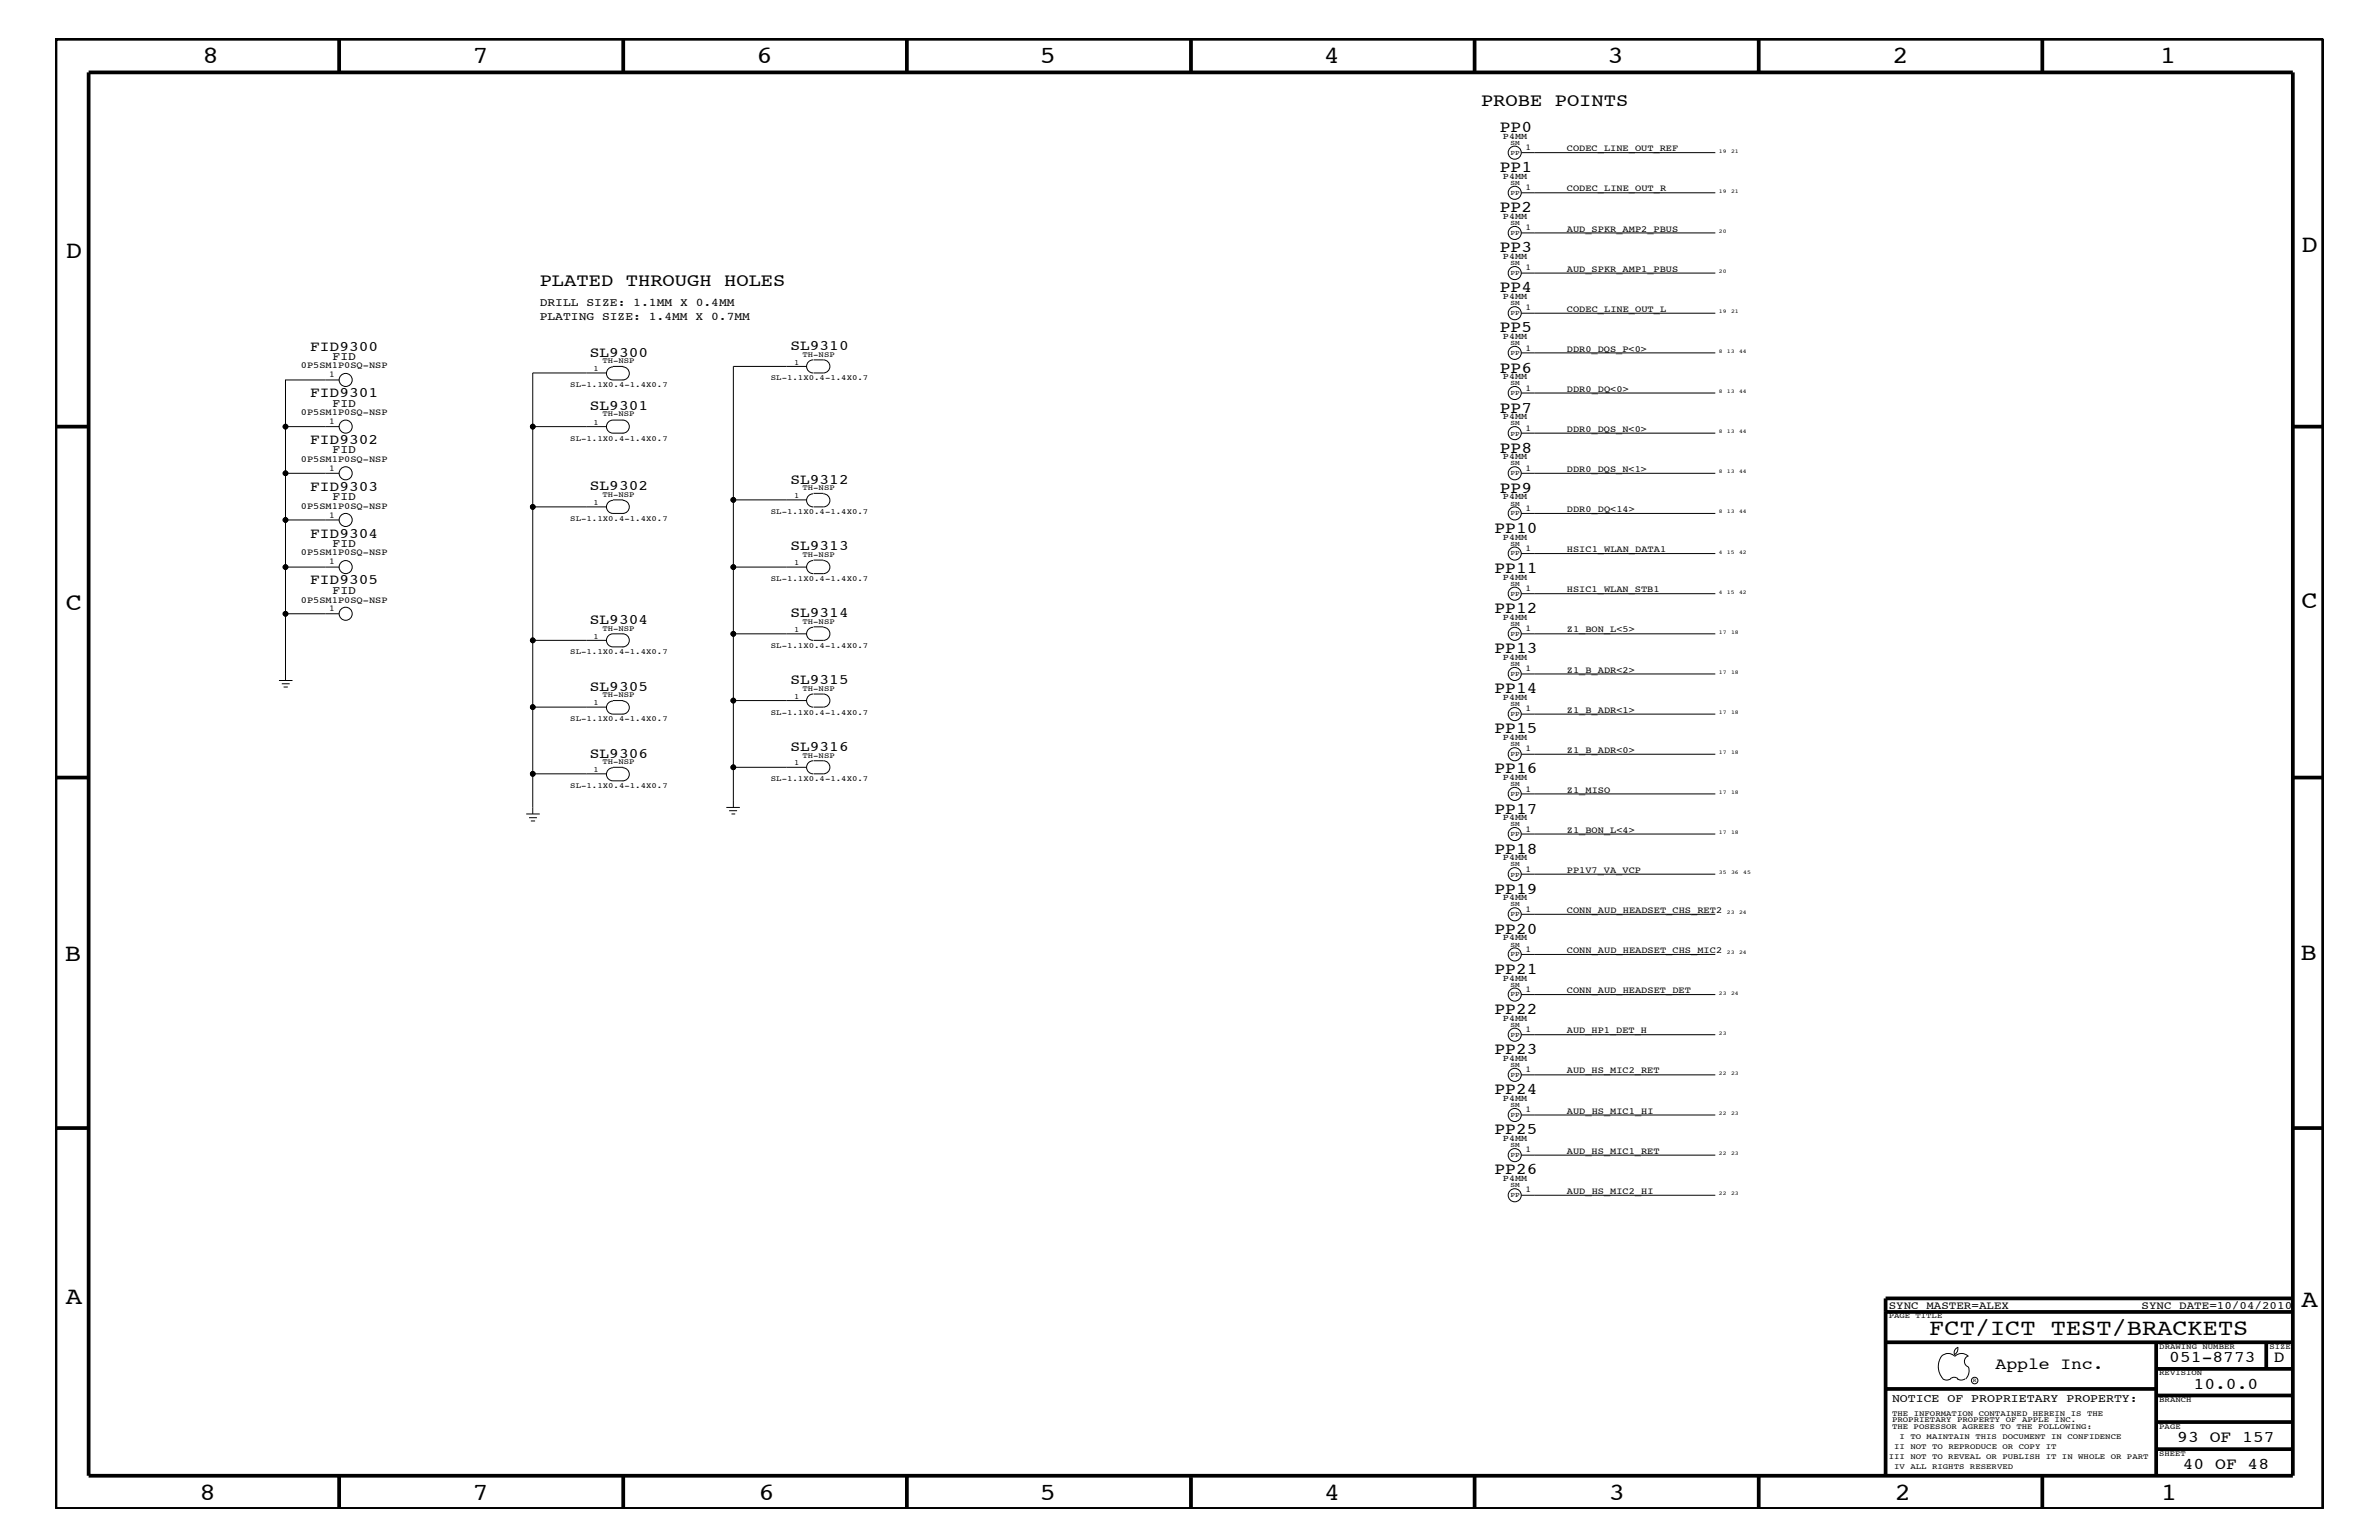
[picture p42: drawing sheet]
<svg xmlns="http://www.w3.org/2000/svg" width="432mm" height="279mm" viewBox="0 0 432 279" stroke-linecap="round" stroke-linejoin="round" font-family="sans-serif">
<defs><g id="words">
<g font-size="4.5">
<text x="36.7" y="11.5">8</text>
<text x="85.8" y="11.5">7</text>
<text x="137.3" y="11.5">6</text>
<text x="188.7" y="11.5">5</text>
<text x="240.3" y="11.5">4</text>
<text x="291.8" y="11.5">3</text>
<text x="343.5" y="11.5">2</text>
<text x="392" y="11.5">1</text>
<text x="11.9" y="46.8">D</text>
<text x="417.7" y="45.7">D</text>
<text x="11.9" y="110.6">C</text>
<text x="417.7" y="110.4">C</text>
<text x="11.8" y="174.3">B</text>
<text x="417.6" y="174.2">B</text>
<text x="11.9" y="236.7">A</text>
<text x="417.7" y="237.1">A</text>
<text x="36.2" y="272.1">8</text>
<text x="85.8" y="272.1">7</text>
<text x="137.7" y="272.1">6</text>
<text x="188.7" y="272.1">5</text>
<text x="240.4" y="272.1">4</text>
<text x="292" y="272.1">3</text>
<text x="343.9" y="272.1">2</text>
<text x="392.2" y="272.1">1</text>
</g>
<text font-size="4.1" x="350.2" y="242.3">FCT/ICT TEST/BRACKETS</text>
<g font-size="3.3">
<text x="268.8" y="19.2">PROBE POINTS</text>
<text x="98" y="51.9">PLATED THROUGH HOLES</text>
</g>
<g font-size="3">
<text x="272.2" y="24">PP0</text>
<text x="272.2" y="31.2">PP1</text>
<text x="272.2" y="38.5">PP2</text>
<text x="272.2" y="45.7">PP3</text>
<text x="272.2" y="53">PP4</text>
<text x="272.2" y="60.3">PP5</text>
<text x="272.2" y="67.6">PP6</text>
<text x="272.2" y="74.9">PP7</text>
<text x="272.2" y="82.2">PP8</text>
<text x="272.2" y="89.4">PP9</text>
<text x="271.3" y="96.7">PP10</text>
<text x="271.3" y="104">PP11</text>
<text x="271.3" y="111.2">PP12</text>
<text x="271.3" y="118.5">PP13</text>
<text x="271.3" y="125.8">PP14</text>
<text x="271.3" y="133">PP15</text>
<text x="271.3" y="140.3">PP16</text>
<text x="271.3" y="147.6">PP17</text>
<text x="271.3" y="154.9">PP18</text>
<text x="271.3" y="162.2">PP19</text>
<text x="271.3" y="169.4">PP20</text>
<text x="271.3" y="176.7">PP21</text>
<text x="271.3" y="184">PP22</text>
<text x="271.3" y="191.2">PP23</text>
<text x="271.3" y="198.5">PP24</text>
<text x="271.3" y="205.8">PP25</text>
<text x="271.3" y="213">PP26</text>
<text x="362.2" y="248.4">Apple Inc.</text>
<text x="393.7" y="247.1">051-8773</text>
<text x="398.1" y="252">10.0.0</text>
<text x="412.7" y="247.1">D</text>
<text x="395.2" y="261.6">93 OF 157</text>
<text x="396.2" y="266.6">40 OF 48</text>
</g>
<g font-size="2.6">
<text x="56.3" y="63.6">FID9300</text>
<text x="107.1" y="64.7">SL9300</text>
<text x="143.5" y="63.4">SL9310</text>
<text x="56.3" y="72.1">FID9301</text>
<text x="107.1" y="74.4">SL9301</text>
<text x="56.3" y="80.5">FID9302</text>
<text x="56.3" y="89">FID9303</text>
<text x="107.1" y="88.9">SL9302</text>
<text x="143.5" y="87.7">SL9312</text>
<text x="56.3" y="97.6">FID9304</text>
<text x="143.5" y="99.9">SL9313</text>
<text x="56.3" y="106">FID9305</text>
<text x="107.1" y="113.1">SL9304</text>
<text x="143.5" y="112">SL9314</text>
<text x="107.1" y="125.3">SL9305</text>
<text x="143.5" y="124.1">SL9315</text>
<text x="107.1" y="137.4">SL9306</text>
<text x="143.5" y="136.2">SL9316</text>
</g>
<g font-size="2.1">
<text x="98" y="55.6">DRILL SIZE: 1.1MM X 0.4MM</text>
<text x="98" y="58">PLATING SIZE: 1.4MM X 0.7MM</text>
<text x="60.4" y="65.3">FID</text>
<text x="60.4" y="73.8">FID</text>
<text x="60.4" y="82.2">FID</text>
<text x="60.4" y="90.7">FID</text>
<text x="60.4" y="99.3">FID</text>
<text x="60.4" y="107.7">FID</text>
<text x="343.4" y="254.4">NOTICE OF PROPRIETARY PROPERTY:</text>
</g>
<g font-size="2">
<text x="342.8" y="237.4">SYNC_MASTER=ALEX</text>
<text x="388.7" y="237.4">SYNC_DATE=10/04/2010</text>
</g>
<g font-size="1.7">
<text x="284.4" y="27.5">CODEC_LINE_OUT_REF</text>
<text x="284.4" y="34.7">CODEC_LINE_OUT_R</text>
<text x="284.4" y="42">AUD_SPKR_AMP2_PBUS</text>
<text x="284.4" y="49.3">AUD_SPKR_AMP1_PBUS</text>
<text x="284.4" y="56.6">CODEC_LINE_OUT_L</text>
<text x="284.4" y="63.9">DDR0_DQS_P&lt;0&gt;</text>
<text x="54.6" y="66.8">0P5SM1P0SQ-NSP</text>
<text x="284.4" y="71.1">DDR0_DQ&lt;0&gt;</text>
<text x="54.6" y="75.4">0P5SM1P0SQ-NSP</text>
<text x="54.6" y="83.8">0P5SM1P0SQ-NSP</text>
<text x="284.4" y="78.3">DDR0_DQS_N&lt;0&gt;</text>
<text x="284.4" y="85.6">DDR0_DQS_N&lt;1&gt;</text>
<text x="54.6" y="92.3">0P5SM1P0SQ-NSP</text>
<text x="284.4" y="92.9">DDR0_DQ&lt;14&gt;</text>
<text x="54.6" y="100.8">0P5SM1P0SQ-NSP</text>
<text x="284.4" y="100.2">HSIC1_WLAN_DATA1</text>
<text x="284.4" y="107.5">HSIC1_WLAN_STB1</text>
<text x="54.6" y="109.3">0P5SM1P0SQ-NSP</text>
<text x="284.4" y="114.8">Z1_BON_L&lt;5&gt;</text>
<text x="284.4" y="122">Z1_B_ADR&lt;2&gt;</text>
<text x="284.4" y="129.3">Z1_B_ADR&lt;1&gt;</text>
<text x="284.4" y="136.6">Z1_B_ADR&lt;0&gt;</text>
<text x="284.4" y="143.9">Z1_MISO</text>
<text x="284.4" y="151.1">Z1_BON_L&lt;4&gt;</text>
<text x="284.4" y="158.4">PP1V7_VA_VCP</text>
<text x="284.4" y="165.6">CONN_AUD_HEADSET_CHS_RET2</text>
<text x="284.4" y="172.9">CONN_AUD_HEADSET_CHS_MIC2</text>
<text x="284.4" y="180.2">CONN_AUD_HEADSET_DET</text>
<text x="284.4" y="187.5">AUD_HP1_DET_H</text>
<text x="284.4" y="194.8">AUD_HS_MIC2_RET</text>
<text x="284.4" y="202">AUD_HS_MIC1_HI</text>
<text x="284.4" y="209.3">AUD_HS_MIC1_RET</text>
<text x="284.4" y="216.6">AUD_HS_MIC2_HI</text>
</g>
<g font-size="1.6">
<text x="272.8" y="25.2">P4MM</text>
<text x="276.9" y="27.2">1</text>
<text x="272.8" y="32.5">P4MM</text>
<text x="276.9" y="34.5">1</text>
<text x="272.8" y="39.7">P4MM</text>
<text x="276.9" y="41.8">1</text>
<text x="272.8" y="47">P4MM</text>
<text x="276.9" y="49.1">1</text>
<text x="272.8" y="54.2">P4MM</text>
<text x="276.9" y="56.3">1</text>
<text x="272.8" y="61.5">P4MM</text>
<text x="276.9" y="63.6">1</text>
<text x="59.8" y="68.4">1</text>
<text x="272.8" y="68.8">P4MM</text>
<text x="276.9" y="70.9">1</text>
<text x="59.8" y="76.9">1</text>
<text x="272.8" y="76.1">P4MM</text>
<text x="272.8" y="83.3">P4MM</text>
<text x="276.9" y="78.2">1</text>
<text x="59.8" y="85.4">1</text>
<text x="276.9" y="85.4">1</text>
<text x="59.8" y="93.9">1</text>
<text x="272.8" y="90.6">P4MM</text>
<text x="276.9" y="92.7">1</text>
<text x="272.8" y="97.9">P4MM</text>
<text x="276.9" y="99.9">1</text>
<text x="59.8" y="102.4">1</text>
<text x="272.8" y="105.2">P4MM</text>
<text x="276.9" y="107.2">1</text>
<text x="59.8" y="110.9">1</text>
<text x="272.8" y="112.5">P4MM</text>
<text x="272.8" y="119.7">P4MM</text>
<text x="276.9" y="114.5">1</text>
<text x="276.9" y="121.8">1</text>
<text x="272.8" y="127">P4MM</text>
<text x="276.9" y="129.1">1</text>
<text x="272.8" y="134.2">P4MM</text>
<text x="276.9" y="136.3">1</text>
<text x="272.8" y="141.5">P4MM</text>
<text x="276.9" y="143.6">1</text>
<text x="272.8" y="148.8">P4MM</text>
<text x="276.9" y="150.9">1</text>
<text x="272.8" y="156.1">P4MM</text>
<text x="276.9" y="158.2">1</text>
<text x="272.8" y="163.4">P4MM</text>
<text x="276.9" y="165.4">1</text>
<text x="272.8" y="170.6">P4MM</text>
<text x="276.9" y="172.7">1</text>
<text x="272.8" y="177.9">P4MM</text>
<text x="276.9" y="179.9">1</text>
<text x="272.8" y="185.2">P4MM</text>
<text x="276.9" y="187.2">1</text>
<text x="272.8" y="192.5">P4MM</text>
<text x="276.9" y="194.5">1</text>
<text x="272.8" y="199.8">P4MM</text>
<text x="276.9" y="201.8">1</text>
<text x="272.8" y="207">P4MM</text>
<text x="276.9" y="209.1">1</text>
<text x="272.8" y="214.2">P4MM</text>
<text x="276.9" y="216.4">1</text>
</g>
<g font-size="1.4">
<text x="109.3" y="65.9">TH-NSP</text>
<text x="145.7" y="64.7">TH-NSP</text>
<text x="103.5" y="70.2">SL-1.1X0.4-1.4X0.7</text>
<text x="107.7" y="67.3">1</text>
<text x="139.9" y="69">SL-1.1X0.4-1.4X0.7</text>
<text x="144.1" y="66.2">1</text>
<text x="107.7" y="77.1">1</text>
<text x="109.3" y="75.6">TH-NSP</text>
<text x="103.5" y="80">SL-1.1X0.4-1.4X0.7</text>
<text x="145.7" y="88.9">TH-NSP</text>
<text x="103.5" y="94.5">SL-1.1X0.4-1.4X0.7</text>
<text x="107.7" y="91.6">1</text>
<text x="109.3" y="90.1">TH-NSP</text>
<text x="139.9" y="93.3">SL-1.1X0.4-1.4X0.7</text>
<text x="144.1" y="90.4">1</text>
<text x="145.7" y="101">TH-NSP</text>
<text x="139.9" y="105.4">SL-1.1X0.4-1.4X0.7</text>
<text x="144.1" y="102.5">1</text>
<text x="145.7" y="113.1">TH-NSP</text>
<text x="103.5" y="118.7">SL-1.1X0.4-1.4X0.7</text>
<text x="107.7" y="115.9">1</text>
<text x="109.3" y="114.4">TH-NSP</text>
<text x="139.9" y="117.5">SL-1.1X0.4-1.4X0.7</text>
<text x="144.1" y="114.7">1</text>
<text x="145.7" y="125.3">TH-NSP</text>
<text x="103.5" y="130.8">SL-1.1X0.4-1.4X0.7</text>
<text x="107.7" y="128">1</text>
<text x="109.3" y="126.5">TH-NSP</text>
<text x="139.9" y="129.7">SL-1.1X0.4-1.4X0.7</text>
<text x="144.1" y="126.8">1</text>
<text x="145.7" y="137.4">TH-NSP</text>
<text x="103.5" y="143">SL-1.1X0.4-1.4X0.7</text>
<text x="107.7" y="140.1">1</text>
<text x="109.3" y="138.6">TH-NSP</text>
<text x="139.9" y="141.8">SL-1.1X0.4-1.4X0.7</text>
<text x="144.1" y="138.9">1</text>
<text x="342.8" y="239.2">PAGE TITLE</text>
<text x="391.9" y="244.7">DRAWING NUMBER</text>
<text x="411.9" y="244.7">SIZE</text>
<text x="391.9" y="249.5">REVISION</text>
<text x="343.4" y="256.8">THE INFORMATION CONTAINED HEREIN IS THE</text>
<text x="391.9" y="254.4">BRANCH</text>
<text x="343.4" y="258">PROPRIETARY PROPERTY OF APPLE INC.</text>
<text x="343.4" y="259.3">THE POSESSOR AGREES TO THE FOLLOWING:</text>
<text x="343.8" y="262.9">II NOT TO REPRODUCE OR COPY IT</text>
<text x="344.8" y="261.1">I TO MAINTAIN THIS DOCUMENT IN CONFIDENCE</text>
<text x="391.9" y="259.3">PAGE</text>
<text x="342.8" y="264.7">III NOT TO REVEAL OR PUBLISH IT IN WHOLE OR PART</text>
<text x="343.8" y="266.6">IV ALL RIGHTS RESERVED</text>
<text x="391.9" y="264.1">SHEET</text>
</g>
<g font-size="1.3">
<text x="274.2" y="28.1">PP</text>
<text x="274.2" y="26.3">SM</text>
<text x="274.2" y="35.3">PP</text>
<text x="274.2" y="33.6">SM</text>
<text x="274.2" y="40.8">SM</text>
<text x="274.2" y="42.6">PP</text>
<text x="274.2" y="49.9">PP</text>
<text x="274.2" y="48">SM</text>
<text x="274.2" y="57.2">PP</text>
<text x="274.2" y="55.3">SM</text>
<text x="274.2" y="64.5">PP</text>
<text x="274.2" y="62.6">SM</text>
<text x="274.2" y="71.7">PP</text>
<text x="274.2" y="69.9">SM</text>
<text x="274.2" y="77.2">SM</text>
<text x="274.2" y="79">PP</text>
<text x="274.2" y="86.2">PP</text>
<text x="274.2" y="84.4">SM</text>
<text x="274.2" y="93.5">PP</text>
<text x="274.2" y="91.7">SM</text>
<text x="274.2" y="100.8">PP</text>
<text x="274.2" y="99">SM</text>
<text x="274.2" y="106.3">SM</text>
<text x="274.2" y="108.1">PP</text>
<text x="274.2" y="113.6">SM</text>
<text x="274.2" y="115.3">PP</text>
<text x="274.2" y="122.6">PP</text>
<text x="274.2" y="120.8">SM</text>
<text x="274.2" y="129.9">PP</text>
<text x="274.2" y="128">SM</text>
<text x="274.2" y="137.2">PP</text>
<text x="274.2" y="135.3">SM</text>
<text x="274.2" y="142.6">SM</text>
<text x="274.2" y="144.5">PP</text>
<text x="274.2" y="149.9">SM</text>
<text x="274.2" y="151.8">PP</text>
<text x="274.2" y="159">PP</text>
<text x="274.2" y="157.2">SM</text>
<text x="274.2" y="166.2">PP</text>
<text x="274.2" y="164.5">SM</text>
<text x="274.2" y="173.5">PP</text>
<text x="274.2" y="171.7">SM</text>
<text x="274.2" y="179">SM</text>
<text x="274.2" y="180.8">PP</text>
<text x="274.2" y="188.1">PP</text>
<text x="274.2" y="186.3">SM</text>
<text x="274.2" y="195.4">PP</text>
<text x="274.2" y="193.6">SM</text>
<text x="274.2" y="202.6">PP</text>
<text x="274.2" y="200.9">SM</text>
<text x="274.2" y="209.9">PP</text>
<text x="274.2" y="208.1">SM</text>
<text x="274.2" y="215.3">SM</text>
<text x="274.2" y="217.2">PP</text>
</g>
<g font-size="1">
<text x="312" y="27.7">19</text>
<text x="314.2" y="27.7">21</text>
<text x="312" y="35">19</text>
<text x="314.2" y="35">21</text>
<text x="312" y="42.3">20</text>
<text x="312" y="49.6">20</text>
<text x="312" y="56.8">19</text>
<text x="314.2" y="56.8">21</text>
<text x="312" y="64">8</text>
<text x="313.4" y="64">13</text>
<text x="315.6" y="64">44</text>
<text x="312" y="71.3">8</text>
<text x="313.4" y="71.3">13</text>
<text x="315.6" y="71.3">44</text>
<text x="312" y="78.6">8</text>
<text x="313.4" y="78.6">13</text>
<text x="315.6" y="78.6">44</text>
<text x="312" y="85.9">8</text>
<text x="313.4" y="85.9">13</text>
<text x="315.6" y="85.9">44</text>
<text x="312" y="93.2">8</text>
<text x="313.4" y="93.2">13</text>
<text x="315.6" y="93.2">44</text>
<text x="312" y="100.4">4</text>
<text x="313.4" y="100.4">15</text>
<text x="315.6" y="100.4">42</text>
<text x="312" y="107.7">4</text>
<text x="313.4" y="107.7">15</text>
<text x="315.6" y="107.7">42</text>
<text x="312" y="115">17</text>
<text x="314.2" y="115">18</text>
<text x="312" y="122.3">17</text>
<text x="314.2" y="122.3">18</text>
<text x="312" y="129.6">17</text>
<text x="314.2" y="129.6">18</text>
<text x="312" y="136.9">17</text>
<text x="314.2" y="136.9">18</text>
<text x="312" y="144">17</text>
<text x="314.2" y="144">18</text>
<text x="312" y="151.3">17</text>
<text x="314.2" y="151.3">18</text>
<text x="312" y="158.6">35</text>
<text x="314.2" y="158.6">36</text>
<text x="316.4" y="158.6">45</text>
<text x="313.4" y="165.9">23</text>
<text x="315.6" y="165.9">24</text>
<text x="313.4" y="173.2">23</text>
<text x="315.6" y="173.2">24</text>
<text x="312" y="180.5">23</text>
<text x="314.2" y="180.5">24</text>
<text x="312" y="187.7">23</text>
<text x="312" y="195">22</text>
<text x="314.2" y="195">23</text>
<text x="312" y="202.3">22</text>
<text x="314.2" y="202.3">23</text>
<text x="312" y="209.6">22</text>
<text x="314.2" y="209.6">23</text>
<text x="312" y="216.9">22</text>
<text x="314.2" y="216.9">23</text>
<text x="358.1" y="250.7">R</text>
</g>
</g></defs>
<g fill="none" stroke="#000" stroke-width=".18">
<path d="M276.1 27.7h35.2M276.1 35h35.2M276.1 56.8h35.2M276.1 49.5h35.2M276.1 42.3h35.2M51.8 77.4v8.5M61.6 68.9h-9.8v8.5h9.8M96.7 77.4h13.4M110.1 67.7h-13.4v80M111.3 66.6a1.19 1.19 0 0 0-1.2 1.1 1.19 1.19 0 0 0 1.2 1.2h1.8M111.3 66.5h1.8M113 66.6a1.19 1.19 0 0 1 1.2 1.1 1.19 1.19 0 0 1-1.2 1.2"/>
<path d="M113 76.2a1.19 1.19 0 0 1 1.2 1.2 1.19 1.19 0 0 1-1.2 1.2M113.1 76.2h-1.8a1.19 1.19 0 0 0-1.2 1.2 1.19 1.19 0 0 0 1.2 1.2h1.8M146.4 66.5h-13.3v80M147.6 65.3a1.19 1.19 0 0 0-1.2 1.2 1.19 1.19 0 0 0 1.2 1.2M147.7 65.3h1.7a1.19 1.19 0 0 1 1.2 1.2 1.19 1.19 0 0 1-1.2 1.2h-1.7M276.1 78.6h35.2M276.1 71.3h35.2M276.1 64h35.2M51.8 94.3v8.6M61.6 85.9h-9.8v8.4h9.8M96.7 92h13.4M111.3 90.8a1.19 1.19 0 0 0-1.2 1.2 1.19 1.19 0 0 0 1.2 1.2h1.8"/>
<path d="M111.3 90.7h1.8M113 90.8a1.19 1.19 0 0 1 1.2 1.2 1.19 1.19 0 0 1-1.2 1.2M133.1 90.7h13.3M147.6 89.6a1.19 1.19 0 0 0-1.2 1.2 1.19 1.19 0 0 0 1.2 1.2M147.7 89.5h1.7M149.4 89.6a1.19 1.19 0 0 1 1.2 1.2 1.19 1.19 0 0 1-1.2 1.2h-1.7M276.1 93.2h35.2M276.1 85.9h35.2M51.8 111.4v12.1M61.6 102.9h-9.8v8.5h9.8M96.7 116.2h13.4M113 115a1.19 1.19 0 0 1 1.2 1.2 1.19 1.19 0 0 1-1.2 1.2"/>
<path d="M113.1 115h-1.8a1.19 1.19 0 0 0-1.2 1.2 1.19 1.19 0 0 0 1.2 1.2h1.8M133.1 115h13.3M133.1 102.9h13.3M147.6 101.7a1.19 1.19 0 0 0-1.2 1.2 1.19 1.19 0 0 0 1.2 1.2M147.6 113.8a1.19 1.19 0 0 0-1.2 1.2 1.19 1.19 0 0 0 1.2 1.2M147.7 101.6h1.7M147.7 113.7h1.7M149.4 101.7a1.19 1.19 0 0 1 1.2 1.2 1.19 1.19 0 0 1-1.2 1.2h-1.7M149.4 113.8a1.19 1.19 0 0 1 1.2 1.2 1.19 1.19 0 0 1-1.2 1.2h-1.7M276.1 115h35.2M276.1 107.7h35.2M276.1 100.4h35.2"/>
<path d="M50.6 123.5h2.5M51.1 124.1h1.5M51.5 124.6h.7M96.7 128.3h13.4M111.3 127.2a1.19 1.19 0 0 0-1.2 1.2 1.19 1.19 0 0 0 1.2 1.2h1.8M111.3 139.3a1.19 1.19 0 0 0-1.2 1.2 1.19 1.19 0 0 0 1.2 1.2h1.8M111.3 127.1h1.8M111.3 139.2h1.8M113 127.2a1.19 1.19 0 0 1 1.2 1.2 1.19 1.19 0 0 1-1.2 1.2M113 139.3a1.19 1.19 0 0 1 1.2 1.2 1.19 1.19 0 0 1-1.2 1.2M133.1 127.1h13.3M133.1 139.2h13.3"/>
<path d="M147.6 125.9a1.19 1.19 0 0 0-1.2 1.2 1.19 1.19 0 0 0 1.2 1.2M147.6 138a1.19 1.19 0 0 0-1.2 1.2 1.19 1.19 0 0 0 1.2 1.2M147.7 125.9h1.7a1.19 1.19 0 0 1 1.2 1.2 1.19 1.19 0 0 1-1.2 1.2h-1.7M147.7 138h1.7a1.19 1.19 0 0 1 1.2 1.2 1.19 1.19 0 0 1-1.2 1.2h-1.7M276.1 129.6h35.2M276.1 136.8h35.2M276.1 122.3h35.2M95.5 147.7h2.5M96 148.4h1.5M96.4 148.9h.7M96.7 140.4h13.4M131.8 146.5h2.5"/>
<path d="M132.3 147.1h1.5M132.8 147.7h.6M276.1 158.6h35.2M276.1 151.3h35.2M276.1 144h35.2M276.1 173.2h35.2M276.1 165.9h35.2M276.1 195h35.2M276.1 187.7h35.2M276.1 180.4h35.2M276.1 216.9h35.2M276.1 209.6h35.2"/>
<path d="M276.1 202.3h35.2M352.4 246.1a1.69 1.69 0 0 1 2.4 0M352.4 246a3.3 3.3 0 0 0 .3 4.1M352.6 250.2l.7 .2 .7-.2M354 250.2l.7-.3 .7 .3M354.8 246.1a1.69 1.69 0 0 1 2.5 0M355.3 250.2l.7 .2 .7-.2M355.3 244.4l.1 .3a1.18 1.18 0 0 1-.6 1M355.4 244.4a.99 .99 0 0 0-.6 1.4M357.2 246a1.04 1.04 0 0 0-.6 1 1.04 1.04 0 0 0 .6 1M357.3 248l.1 .7a2.11 2.11 0 0 1-.6 1.5"/>
<circle cx="274.9" cy="27.7" r="1.19"/>
<circle cx="274.9" cy="35" r="1.19"/>
<circle cx="274.9" cy="56.8" r="1.19"/>
<circle cx="274.9" cy="49.5" r="1.19"/>
<circle cx="274.9" cy="42.3" r="1.19"/>
<circle cx="51.8" cy="77.4" r=".42"/>
<circle cx="62.7" cy="77.4" r="1.19"/>
<circle cx="62.7" cy="68.9" r="1.19"/>
<circle cx="96.7" cy="77.4" r=".42"/>
<circle cx="274.9" cy="64" r="1.19"/>
<circle cx="274.9" cy="78.6" r="1.19"/>
<circle cx="274.9" cy="71.3" r="1.19"/>
<circle cx="51.8" cy="94.3" r=".42"/>
<circle cx="51.8" cy="85.9" r=".42"/>
<circle cx="62.7" cy="94.3" r="1.19"/>
<circle cx="62.7" cy="85.9" r="1.19"/>
<circle cx="96.7" cy="92" r=".42"/>
<circle cx="133.1" cy="90.7" r=".42"/>
<circle cx="274.9" cy="93.2" r="1.19"/>
<circle cx="274.9" cy="85.9" r="1.19"/>
<circle cx="51.8" cy="111.4" r=".42"/>
<circle cx="51.8" cy="102.9" r=".42"/>
<circle cx="62.7" cy="111.4" r="1.19"/>
<circle cx="62.7" cy="102.9" r="1.19"/>
<circle cx="96.7" cy="116.2" r=".42"/>
<circle cx="133.1" cy="115" r=".42"/>
<circle cx="133.1" cy="102.9" r=".42"/>
<circle cx="274.9" cy="115" r="1.19"/>
<circle cx="274.9" cy="107.7" r="1.19"/>
<circle cx="274.9" cy="100.4" r="1.19"/>
<circle cx="96.7" cy="128.3" r=".42"/>
<circle cx="133.1" cy="139.2" r=".42"/>
<circle cx="133.1" cy="127.1" r=".42"/>
<circle cx="274.9" cy="136.8" r="1.19"/>
<circle cx="274.9" cy="122.3" r="1.19"/>
<circle cx="274.9" cy="129.6" r="1.19"/>
<circle cx="96.7" cy="140.4" r=".42"/>
<circle cx="274.9" cy="144" r="1.19"/>
<circle cx="274.9" cy="158.6" r="1.19"/>
<circle cx="274.9" cy="151.3" r="1.19"/>
<circle cx="274.9" cy="173.2" r="1.19"/>
<circle cx="274.9" cy="165.9" r="1.19"/>
<circle cx="274.9" cy="195" r="1.19"/>
<circle cx="274.9" cy="187.7" r="1.19"/>
<circle cx="274.9" cy="180.4" r="1.19"/>
<circle cx="274.9" cy="202.3" r="1.19"/>
<circle cx="274.9" cy="209.6" r="1.19"/>
<circle cx="274.9" cy="216.9" r="1.19"/>
<circle cx="358.4" cy="250.5" r=".59"/>
</g>
<g fill="none" stroke="#000" stroke-width=".68" stroke-linecap="butt">
<path d="M10.1 7h411.6v266.8h-411.6zM16.1 13.1h400.1v254.6h-400.1zM61.6 7v6.1M113.1 7v6.1M164.6 7v6.1M216.2 7v6.1M267.6 7v6.1M319.2 7v6.1M370.7 7v6.1M10.1 77.4h6M416.2 77.4h5.5M10.1 141.1h6"/>
<path d="M416.2 141.1h5.5M10.1 204.7h6M416.2 204.7h5.5M342.2 238h74M416.2 235.6h-74v32.1M342.2 243.5h74M342.2 252h49.2M391.4 258h24.8M391.4 253.2h24.8M391.4 248.4h24.8M391.4 243.5v24.2M411.3 243.5v4.9"/>
<path d="M61.6 267.7v6.1M113.1 267.7v6.1M164.6 267.7v6.1M216.2 268v5.8M267.6 267.7v6.1M319.2 267.7v6.1M370.7 267.7v6.1M391.4 262.9h24.8"/>
</g>
<g fill="#000">
<circle cx="51.8" cy="77.4" r=".42"/>
<circle cx="96.7" cy="77.4" r=".42"/>
<circle cx="51.8" cy="94.3" r=".42"/>
<circle cx="51.8" cy="85.9" r=".42"/>
<circle cx="96.7" cy="92" r=".42"/>
<circle cx="133.1" cy="90.7" r=".42"/>
<circle cx="51.8" cy="102.9" r=".42"/>
<circle cx="51.8" cy="111.4" r=".42"/>
<circle cx="96.7" cy="116.2" r=".42"/>
<circle cx="133.1" cy="115" r=".42"/>
<circle cx="133.1" cy="102.9" r=".42"/>
<circle cx="96.7" cy="128.3" r=".42"/>
<circle cx="133.1" cy="139.2" r=".42"/>
<circle cx="133.1" cy="127.1" r=".42"/>
<circle cx="96.7" cy="140.4" r=".42"/>
</g>
<use href="#words"/>
</svg>
